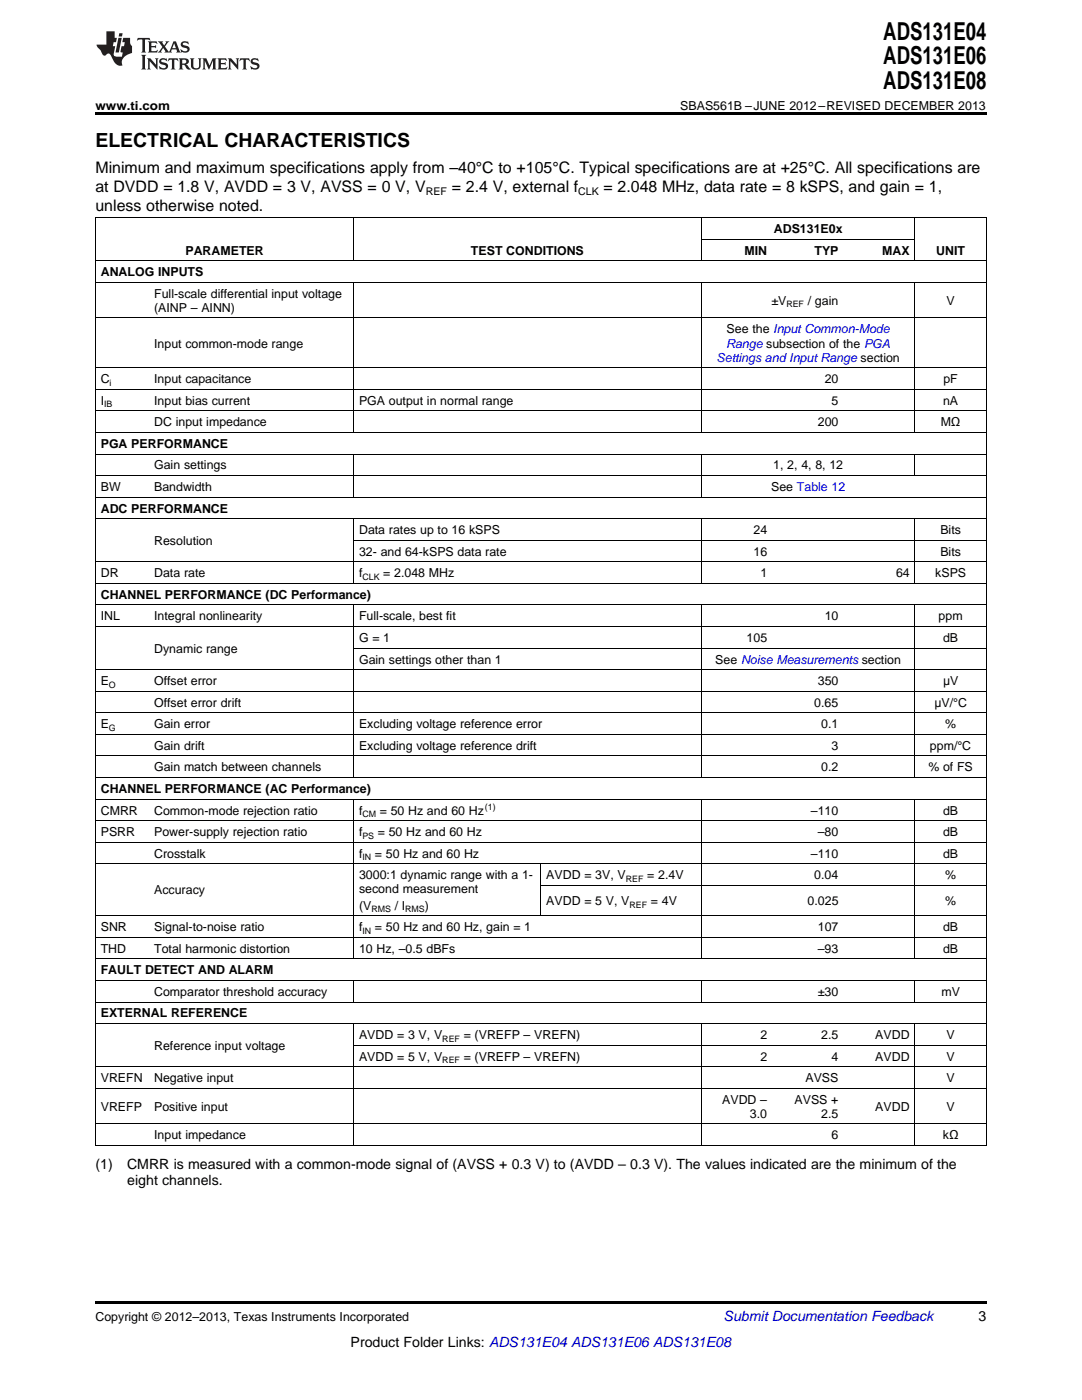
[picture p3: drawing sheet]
<svg xmlns="http://www.w3.org/2000/svg" width="216mm" height="279mm" viewBox="0 0 216 279" stroke-linecap="round" stroke-linejoin="round" font-family="sans-serif">
<defs><g id="words">
<g font-size="4.9">
<text x="176.2" y="7.9">ADS131E04</text>
<text x="176.2" y="12.8">ADS131E06</text>
<text x="176.2" y="17.8">ADS131E08</text>
</g>
<text font-size="3.9" x="19" y="29.3">ELECTRICAL CHARACTERISTICS</text>
<g font-size="3.2">
<text x="19" y="34.4">Minimum and maximum specifications apply from –40°C to +105°C. Typical specifications are at +25°C. All specifications are</text>
<text x="19" y="38.3">at DVDD = 1.8 V, AVDD = 3 V, AVSS = 0 V, V</text>
<text x="90.2" y="38.3">= 2.4 V, external f</text>
<text x="120.4" y="38.3">= 2.048 MHz, data rate = 8 kSPS, and gain = 1,</text>
<text x="19" y="42.2">unless otherwise noted.</text>
</g>
<g font-size="2.8">
<text x="19" y="233.3">(1)</text>
<text x="25.4" y="233.3">CMRR is measured with a common-mode signal of (AVSS + 0.3 V) to (AVDD – 0.3 V). The values indicated are the minimum of the</text>
<text x="25.4" y="236.4">eight channels.</text>
<text x="195.3" y="263.6">3</text>
<text x="70" y="268.9">Product Folder Links: ADS131E04 ADS131E06 ADS131E08</text>
</g>
<text font-size="2.8" fill="#0000c8" x="144.4" y="263.6">Submit Documentation Feedback</text>
<g font-size="2.5">
<text x="19" y="21.9">www.ti.com</text>
<text x="135.7" y="21.9">SBAS561B –JUNE 2012–REVISED DECEMBER 2013</text>
<text x="154.4" y="46.5">ADS131E0x</text>
<text x="37" y="50.8">PARAMETER</text>
<text x="94" y="50.8">TEST CONDITIONS</text>
<text x="148.6" y="50.8">MIN</text>
<text x="162.5" y="50.8">TYP</text>
<text x="176" y="50.8">MAX</text>
<text x="186.8" y="50.8">UNIT</text>
<text x="20.1" y="55.1">ANALOG INPUTS</text>
<text x="30.8" y="59.4">Full-scale differential input voltage</text>
<text x="30.8" y="62.2">(AINP – AINN)</text>
<text x="154" y="60.8">±V</text>
<text x="161.2" y="60.8">/ gain</text>
<text x="188.9" y="60.8">V</text>
<text x="30.8" y="69.4">Input common-mode range</text>
<text x="145" y="66.5">See the Input Common-Mode</text>
<text x="20.1" y="76.5">C</text>
<text x="30.8" y="76.5">Input capacitance</text>
<text x="164.6" y="76.5">20</text>
<text x="188.2" y="76.5">pF</text>
<text x="20.1" y="80.8">I</text>
<text x="30.8" y="80.8">Input bias current</text>
<text x="71.6" y="80.8">PGA output in normal range</text>
<text x="165.9" y="80.8">5</text>
<text x="188.2" y="80.8">nA</text>
<text x="20.1" y="89.4">PGA PERFORMANCE</text>
<text x="30.8" y="85.1">DC input impedance</text>
<text x="163.2" y="85.1">200</text>
<text x="187.7" y="85.1">MΩ</text>
<text x="30.8" y="93.7">Gain settings</text>
<text x="154.3" y="93.7">1, 2, 4, 8, 12</text>
<text x="20.1" y="98">BW</text>
<text x="30.8" y="98">Bandwidth</text>
<text x="153.9" y="98">See Table 12</text>
<text x="20.1" y="102.3">ADC PERFORMANCE</text>
<text x="71.6" y="106.6">Data rates up to 16 kSPS</text>
<text x="150.4" y="106.6">24</text>
<text x="187.6" y="106.6">Bits</text>
<text x="30.8" y="108.8">Resolution</text>
<text x="71.6" y="110.9">32- and 64-kSPS data rate</text>
<text x="150.4" y="110.9">16</text>
<text x="187.6" y="110.9">Bits</text>
<text x="20.1" y="115.2">DR</text>
<text x="20.1" y="119.5">CHANNEL PERFORMANCE (DC Performance)</text>
<text x="30.8" y="115.2">Data rate</text>
<text x="71.6" y="115.2">f</text>
<text x="76.5" y="115.2">= 2.048 MHz</text>
<text x="151.7" y="115.2">1</text>
<text x="178.8" y="115.2">64</text>
<text x="186.6" y="115.2">kSPS</text>
<text x="20.1" y="123.8">INL</text>
<text x="30.8" y="123.8">Integral nonlinearity</text>
<text x="71.6" y="123.8">Full-scale, best fit</text>
<text x="164.6" y="123.8">10</text>
<text x="187.3" y="123.8">ppm</text>
<text x="30.8" y="130.3">Dynamic range</text>
<text x="71.6" y="128.1">G = 1</text>
<text x="149" y="128.1">105</text>
<text x="188.2" y="128.1">dB</text>
<text x="20.1" y="136.7">E</text>
<text x="30.8" y="136.7">Offset error</text>
<text x="71.6" y="132.4">Gain settings other than 1</text>
<text x="142.7" y="132.4">See Noise Measurements section</text>
<text x="163.2" y="136.7">350</text>
<text x="188.2" y="136.7">μV</text>
<text x="30.8" y="141">Offset error drift</text>
<text x="162.5" y="141">0.65</text>
<text x="186.4" y="141">μV/°C</text>
<text x="20.1" y="145.3">E</text>
<text x="30.8" y="145.3">Gain error</text>
<text x="30.8" y="149.6">Gain drift</text>
<text x="71.6" y="145.3">Excluding voltage reference error</text>
<text x="71.6" y="149.6">Excluding voltage reference drift</text>
<text x="163.9" y="145.3">0.1</text>
<text x="165.9" y="149.6">3</text>
<text x="185.6" y="149.6">ppm/°C</text>
<text x="188.6" y="145.3">%</text>
<text x="30.8" y="154">Gain match between channels</text>
<text x="163.9" y="154">0.2</text>
<text x="185.2" y="154">% of FS</text>
<text x="20.1" y="158.3">CHANNEL PERFORMANCE (AC Performance)</text>
<text x="20.1" y="162.6">CMRR</text>
<text x="20.1" y="166.9">PSRR</text>
<text x="30.8" y="162.6">Common-mode rejection ratio</text>
<text x="30.8" y="166.9">Power-supply rejection ratio</text>
<text x="71.6" y="162.6">f</text>
<text x="71.6" y="166.9">f</text>
<text x="75.4" y="166.9">= 50 Hz and 60 Hz</text>
<text x="75.8" y="162.6">= 50 Hz and 60 Hz</text>
<text x="161.8" y="162.6">–110</text>
<text x="163.2" y="166.9">–80</text>
<text x="188.2" y="162.6">dB</text>
<text x="188.2" y="166.9">dB</text>
<text x="30.8" y="171.2">Crosstalk</text>
<text x="71.6" y="171.2">f</text>
<text x="74.8" y="171.2">= 50 Hz and 60 Hz</text>
<text x="161.8" y="171.2">–110</text>
<text x="188.2" y="171.2">dB</text>
<text x="30.8" y="178.5">Accuracy</text>
<text x="71.6" y="175.5">3000:1 dynamic range with a 1-</text>
<text x="71.6" y="178.3">second measurement</text>
<text x="109" y="175.5">AVDD = 3V, V</text>
<text x="129.1" y="175.5">= 2.4V</text>
<text x="162.5" y="175.5">0.04</text>
<text x="188.6" y="175.5">%</text>
<text x="20.1" y="185.8">SNR</text>
<text x="30.8" y="185.8">Signal-to-noise ratio</text>
<text x="71.6" y="181.5">(V</text>
<text x="71.6" y="185.8">f</text>
<text x="74.8" y="185.8">= 50 Hz and 60 Hz, gain = 1</text>
<text x="78.8" y="181.5">/ I</text>
<text x="84.8" y="181.5">)</text>
<text x="109" y="180.7">AVDD = 5 V, V</text>
<text x="129.9" y="180.7">= 4V</text>
<text x="161.1" y="180.7">0.025</text>
<text x="163.2" y="185.8">107</text>
<text x="188.2" y="185.8">dB</text>
<text x="188.6" y="180.7">%</text>
<text x="20.1" y="190.1">THD</text>
<text x="30.8" y="190.1">Total harmonic distortion</text>
<text x="71.6" y="190.1">10 Hz, –0.5 dBFs</text>
<text x="163.2" y="190.1">–93</text>
<text x="188.2" y="190.1">dB</text>
<text x="20.1" y="194.5">FAULT DETECT AND ALARM</text>
<text x="20.1" y="203.1">EXTERNAL REFERENCE</text>
<text x="30.8" y="198.8">Comparator threshold accuracy</text>
<text x="163.2" y="198.8">±30</text>
<text x="187.9" y="198.8">mV</text>
<text x="30.8" y="209.5">Reference input voltage</text>
<text x="71.6" y="207.4">AVDD = 3 V, V</text>
<text x="92.5" y="207.4">= (VREFP – VREFN)</text>
<text x="151.7" y="207.4">2</text>
<text x="163.9" y="207.4">2.5</text>
<text x="174.7" y="207.4">AVDD</text>
<text x="188.9" y="207.4">V</text>
<text x="20.1" y="216">VREFN</text>
<text x="30.8" y="216">Negative input</text>
<text x="71.6" y="211.7">AVDD = 5 V, V</text>
<text x="92.5" y="211.7">= (VREFP – VREFN)</text>
<text x="151.7" y="211.7">2</text>
<text x="160.7" y="216">AVSS</text>
<text x="165.9" y="211.7">4</text>
<text x="174.7" y="211.7">AVDD</text>
<text x="188.9" y="211.7">V</text>
<text x="188.9" y="216">V</text>
<text x="20.1" y="221.7">VREFP</text>
<text x="30.8" y="221.7">Positive input</text>
<text x="144.1" y="220.3">AVDD –</text>
<text x="158.5" y="220.3">AVSS +</text>
<text x="174.7" y="221.7">AVDD</text>
<text x="188.9" y="221.7">V</text>
<text x="30.8" y="227.4">Input impedance</text>
<text x="149.6" y="223.1">3.0</text>
<text x="163.9" y="223.1">2.5</text>
<text x="165.9" y="227.4">6</text>
<text x="188.1" y="227.4">kΩ</text>
<text x="19" y="263.6">Copyright © 2012–2013, Texas Instruments Incorporated</text>
</g>
<g font-size="2.5" fill="#00f">
<text x="144.9" y="69.4">Range subsection of the PGA</text>
<text x="143" y="72.2">Settings and Input Range section</text>
</g>
<g font-size="2.1">
<text x="85" y="38.9">REF</text>
<text x="115.4" y="38.9">CLK</text>
</g>
<g font-size="1.8">
<text x="156.9" y="61.3">REF</text>
<text x="21.9" y="77">i</text>
<text x="20.8" y="81.3">IB</text>
<text x="72.3" y="115.7">CLK</text>
<text x="21.7" y="137.2">O</text>
<text x="21.7" y="145.8">G</text>
<text x="96.8" y="161.6">(1)</text>
<text x="72.3" y="163.1">CM</text>
<text x="72.3" y="167.4">PS</text>
<text x="72.3" y="171.7">IN</text>
<text x="124.9" y="176">REF</text>
<text x="74.1" y="182">RMS</text>
<text x="80.9" y="182">RMS</text>
<text x="125.6" y="181.2">REF</text>
<text x="72.3" y="186.3">IN</text>
<text x="88.3" y="207.9">REF</text>
<text x="88.3" y="212.2">REF</text>
</g>
</g></defs>
<path d="M19 22.5h177.8v.5h-177.8zM19 259.7h177.8v.5h-177.8z" fill="#000"/>
<g fill="none" stroke="#000" stroke-width=".2">
<path d="M19 56.3h177.8M19 52h177.8M19 43.4h177.8M19.1 43.5v185.2M70.5 43.5v8.6M70.5 56.4v30M139.9 43.5v8.6M139.9 56.4v30M139.9 47.7h42.7M182.5 43.5v8.6M182.5 56.4v30M196.8 43.5v185.2"/>
<path d="M19 77.7h177.8M19 73.4h177.8M19 63.4h177.8M19 99.2h177.8M19 94.9h177.8M19 90.6h177.8M19 86.3h177.8M19 82h177.8M70.5 90.7v8.6M139.9 90.7v8.6M182.5 90.7v4.3M19 116.4h177.8"/>
<path d="M19 112.1h177.8M19 103.5h177.8M70.5 103.6v12.9M70.6 107.8h126.2M139.9 103.6v12.9M182.5 103.6v12.9M19 138h177.8M19 133.6h177.8M19 125h177.8M19 120.7h177.8M70.5 120.8v34.4M70.6 129.3h126.2"/>
<path d="M139.9 120.8v34.4M182.5 120.8v34.4M19 159.5h177.8M19 155.2h177.8M19 150.9h177.8M19 146.6h177.8M19 142.3h177.8M70.5 159.5v31.9M139.9 159.5v31.9M182.5 159.5v31.9M19 172.4h177.8M19 168.1h177.8"/>
<path d="M19 163.8h177.8M107.9 172.4v10.4M107.9 176.7h88.9M19 200h177.8M19 195.7h177.8M19 191.4h177.8M19 187.1h177.8M19 182.8h177.8M70.5 195.7v4.3M139.9 195.7v4.3M182.5 195.7v4.3M19 217.2h177.8"/>
<path d="M19 212.9h177.8M19 204.3h177.8M70.5 204.3v24.4M70.6 208.6h126.2M139.9 204.3v24.4M182.5 204.3v24.4M19 228.6h177.8M19 224.3h177.8"/>
</g>
<g fill="#231f20">
<path d="M27.5 7.6l-.1 .5 .4-.2h.6v.1v2.1l-.2 .4h1l-.3-.4v-2.1l.1-.1h.5l.5 .2-.2-.5zM29.5 8.3l.2 .3v1.5l-.2 .4h1.8l.2-.6a1.04 1.04 0 0 1-1.3 .2v-.7h.6l.3 .2v-.6l-.3 .2h-.6v-.6l.8-.1 .4 .3-.2-.5zM31.5 8.3l.9 1.1-.9 1.1h.8l-.2-.2 .5-.7 .4 .7-.2 .2h1.5l-.1-.2 .1-.4h.9l.1 .4-.2 .2h1l-.3-.3-.7-1.9h-.5l-.9 2-.8-1 .9-1h-.8l.1 .3-.3 .5-.4-.6 .2-.2zM34.7 8.6l.4 1h-.7zM36.3 8.4a.63 .63 0 0 0-.2 .7 .63 .63 0 0 0 .6 .4l.6 .2 .1 .2a.75 .75 0 0 1-.7 .4 .75 .75 0 0 1-.6-.5l.1 .7 .1-.1a1.11 1.11 0 0 0 1.5-.6 1.13 1.13 0 0 0-1.2-.8l-.1-.4a1.04 1.04 0 0 1 1.2 .2l-.2-.5-.1 .1-.5-.2zM28.2 10.9l.2 .4v2.2l-.2 .4h1l-.3-.4v-2.2l.3-.4zM29.3 11.6l.3 .4v1.5l-.3 .4h.8l-.2-.4v-1.3l1.5 1.7v-1.9l.2-.4h-.7l.2 .4v.9l-1.1-1.3zM32 11.8a.62 .62 0 0 0-.2 .7 .62 .62 0 0 0 .6 .4l.6 .1 .1 .3a.76 .76 0 0 1-.7 .3 .76 .76 0 0 1-.6-.4l.1 .7 .1-.1a1.11 1.11 0 0 0 1.5-.6 1.13 1.13 0 0 0-1.2-.8l-.1-.4a1.04 1.04 0 0 1 1.2 .2l-.2-.6-.1 .1-.5-.1zM33.7 11.6l-.2 .6a.61 .61 0 0 1 .8-.3v1.6l-.2 .4h.9l-.2-.4v-1.6a.63 .63 0 0 1 .8 .3l-.2-.6zM35.6 11.6l.3 .4v1.5l-.3 .4h1l-.2-.2v-.8l.5 .2a.76 .76 0 0 0 1.2 .7l-1-1a.58 .58 0 0 0 .6-.5 .58 .58 0 0 0-.5-.6zM36.4 11.9h.1a.45 .45 0 0 1 .5 .1 .45 .45 0 0 1 .1 .5l-.7 .2zM37.9 11.6l.2 .2a2.17 2.17 0 0 0 .3 1.9 .99 .99 0 0 0 1.6-.6v-1.1l.2-.4h-.7l.2 .2a1.92 1.92 0 0 1-.2 1.8 .6 .6 0 0 1-.9-.5v-1.1l.2-.4zM40.4 11.6l.2 .4v1.5l-.2 .4h.7l-.2-.4v-1.4l.8 1.8 .8-1.8v1.4l-.2 .4h.9l-.2-.4v-1.5l.2-.4h-.8l-.6 1.5-.6-1.5zM43.4 11.6l.2 .4v1.5l-.2 .4h1.8l.2-.6a1.04 1.04 0 0 1-1.3 .1v-.6h.5l.4 .2v-.6l-.4 .2h-.5v-.7h.8l.3 .3-.1-.6zM45.5 11.6l.2 .4v1.5l-.2 .4h.7l-.2-.4v-1.3l1.5 1.7v-1.9l.2-.4h-.7l.2 .4v.9l-1.1-1.3zM47.9 11.6l-.1 .6a.61 .61 0 0 1 .8-.3v1.6l-.3 .4h1l-.3-.4 .1-1.6a.63 .63 0 0 1 .7 .3l-.1-.6zM50.2 11.8a.62 .62 0 0 0-.2 .7 .62 .62 0 0 0 .6 .4l.6 .1 .2 .3a.76 .76 0 0 1-.8 .3 .76 .76 0 0 1-.6-.4l.1 .7 .2-.1a1.11 1.11 0 0 0 1.5-.6 1.13 1.13 0 0 0-1.3-.8l-.1-.4a1.04 1.04 0 0 1 1.2 .2l-.1-.6-.2 .1-.5-.1z"/>
<path d="M21.2 6.3v2.6h-1.9l.1 .4 .7 .9a.91 .91 0 0 0 1 .8 .56 .56 0 0 1 .5-.3 .56 .56 0 0 1 .5 .3l.4 .8a1.53 1.53 0 0 0 1.9 1.2 1.54 1.54 0 0 1 1-2.1l.9-.3v-1.4a1.52 1.52 0 0 1-.3-1.6h-1.4l-.2 .8h.5l-.2 .8h-.4l-.2 1v.2l.4 .1-.2 .8a1.93 1.93 0 0 1-1.6-.3l.3-1.8h-.5l.2-.8h.4l.2-.8h-.4v-1.3zM23.6 7.6l-.6 2.9h.7l.6-2.9zM23.8 6.6l-.1 .7h.6l.2-.7z"/>
</g>
<use href="#words"/>
</svg>
